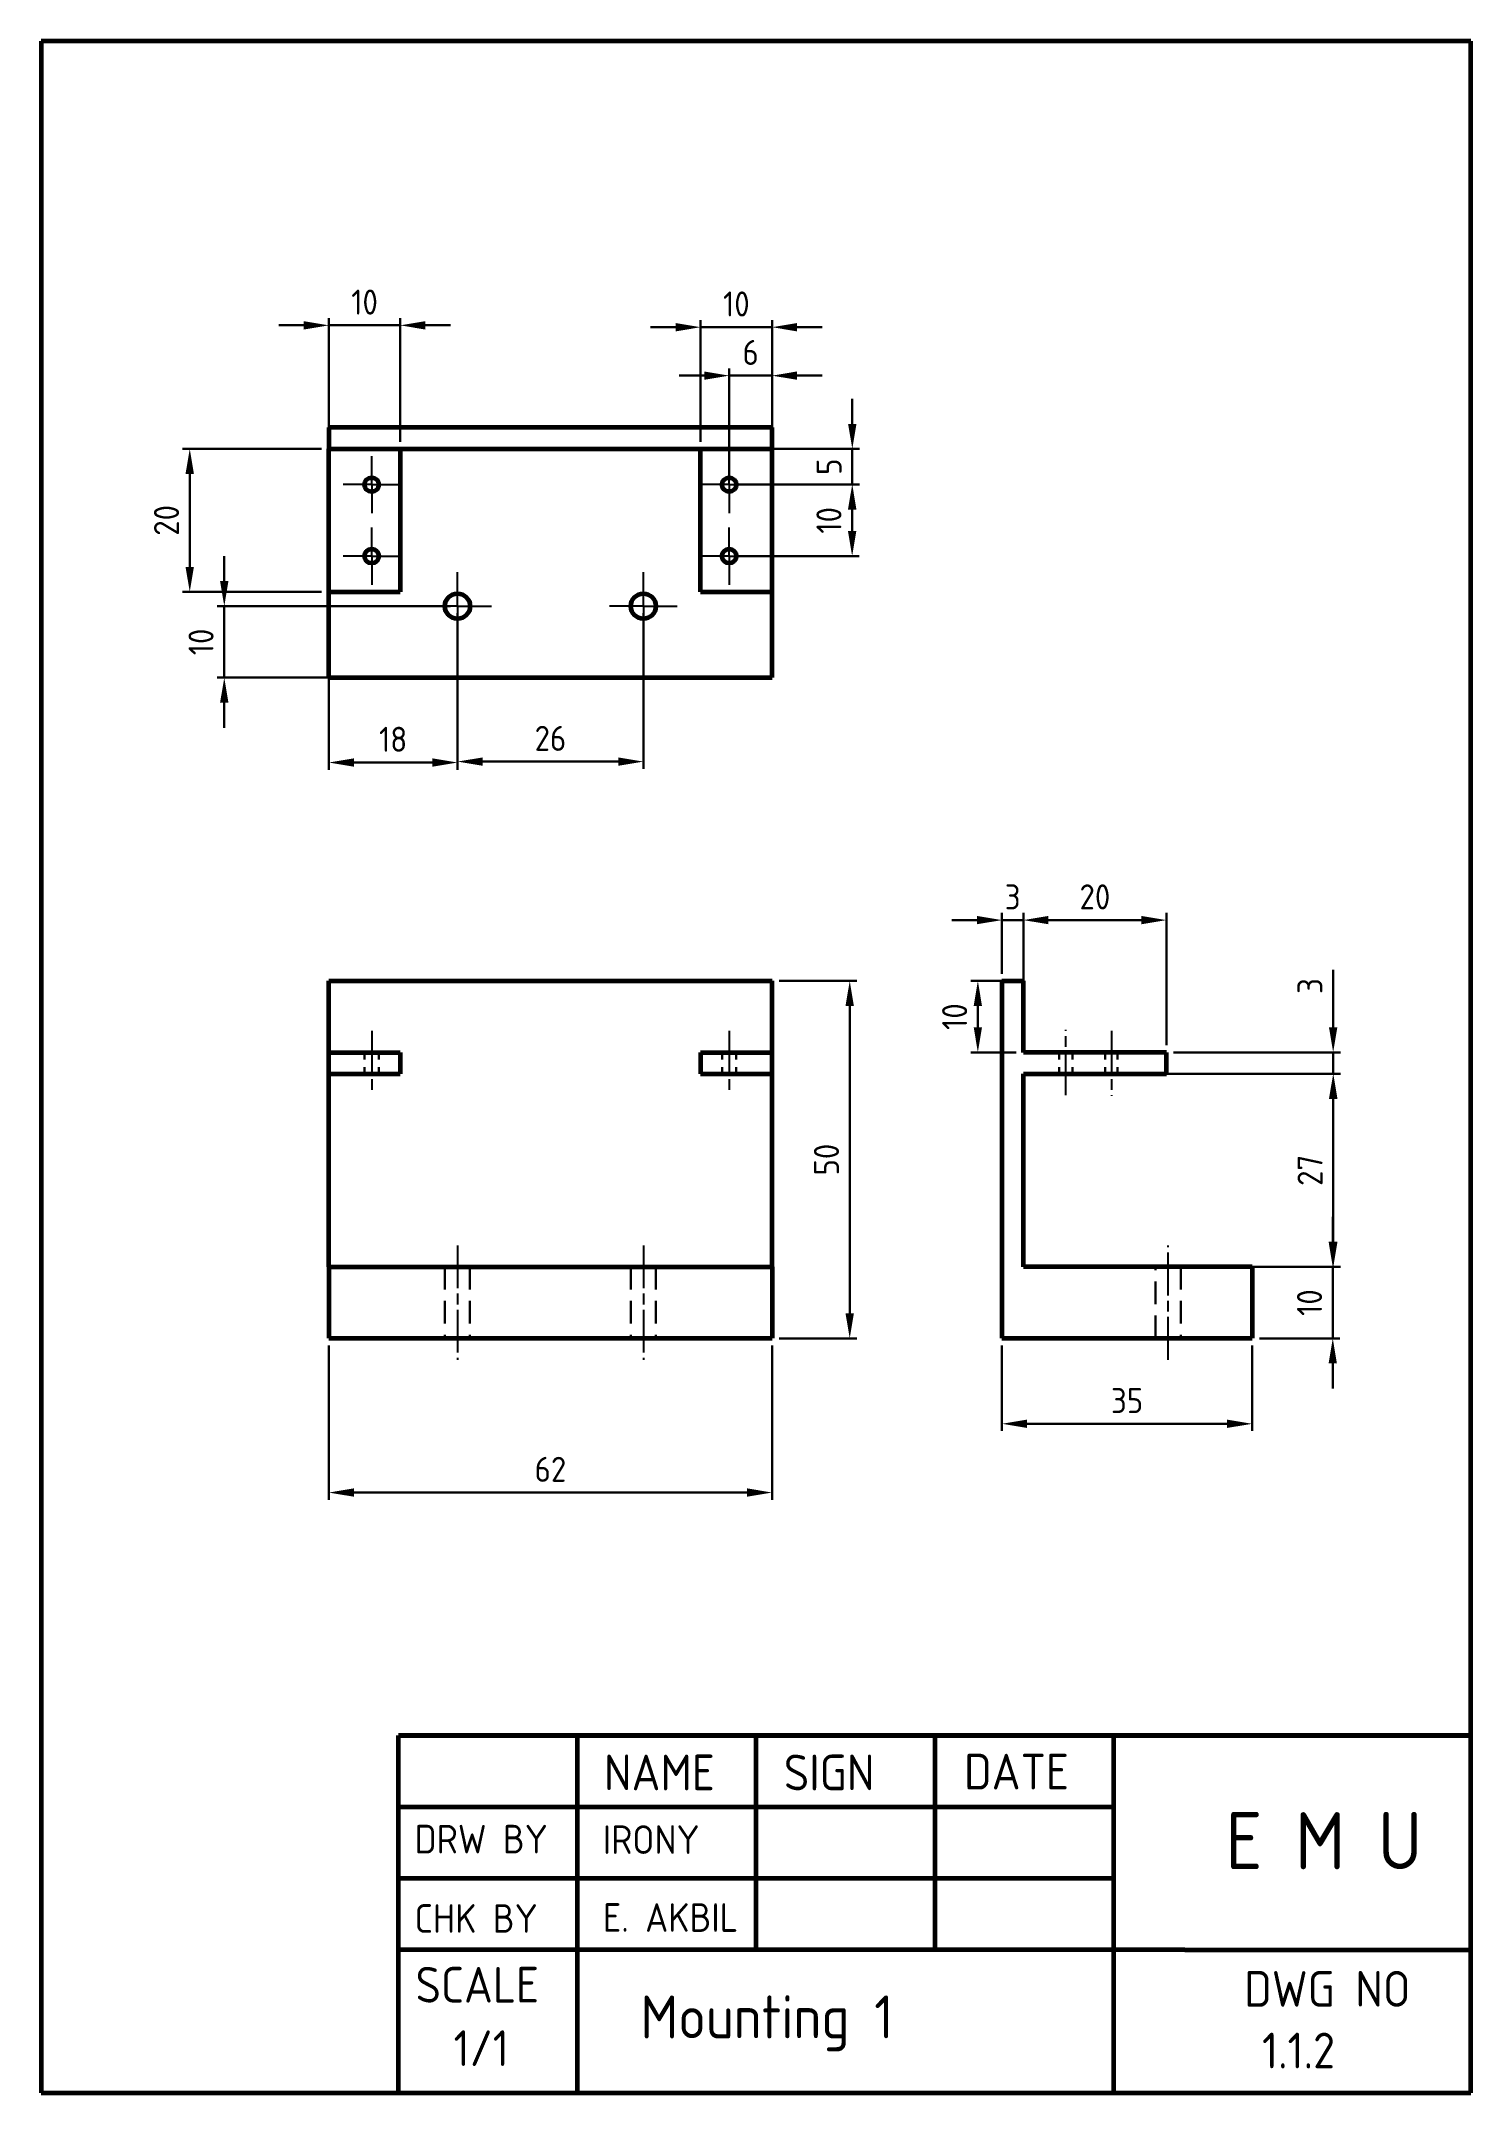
# Paper-space layout 'Title Block' of a CAD drawing. Header units: millimetres. Extents: x 4 to 204, y 4 to 291.
# The model-space entities are those that its viewports show. They can reach past a viewport. Long polylines and large blocks are cut down to what shows.
import ezdxf

# ---------------------------------------------------------------- set-up
doc = ezdxf.new("R2010")
doc.units = ezdxf.units.MM
for name, pattern in [('AM_ISO08W050', [18, 12, -1.5, 3, -1.5]), ('AM_ISO08W050x2', [9, 6, -0.75, 1.5, -0.75]), ('HIDDEN2', [4.7625, 3.175, -1.5875])]:
    doc.linetypes.add(name, pattern=pattern)
doc.layers.get('0').update_dxf_attribs({"lineweight": 60})
for name, color, linetype, lineweight in [('AM_7', 4, 'AM_ISO08W050', 25), ('Annotations', 50, 'Continuous', 30), ('Hidden Line', 7, 'HIDDEN2', 30)]:
    doc.layers.add(name, color=color, linetype=linetype, lineweight=lineweight)
doc.layers.add('viewport', color=7, linetype='Continuous')
doc.layers.get('viewport').off()
doc.styles.get("Standard").update_dxf_attribs({"font": 'ISOCP.SHX'})
doc.dimstyles.new('AM_ISO', dxfattribs={"dimtxt": 3.5, "dimasz": 3.5, "dimexe": 1, "dimexo": 1, "dimgap": 1.5, "dimtad": 1, "dimdsep": 46, "dimtxsty": 'Standard', "dimcen": 0, "dimclrd": 256, "dimclre": 256, "dimclrt": 2, "dimadec": 0, "dimazin": 2, "dimtp": 0.1, "dimtm": 0.1, "dimtfac": 0.71, "dimtdec": 3, "dimtmove": 0, "dimatfit": 3, "dimfxl": 1, "dimlwd": -1, "dimlwe": -1, "dimarcsym": 1})

psp = doc.layouts.new('Title Block')

# ---------------------------------------------------------------- texts
at = {"attachment_point": 1}
for s, insert, char_height, width in [('NAME', (82.94, 51.52), 5, 20.6755), ('SIGN', (108.1, 51.52), 5, 20.6755), ('DATE', (133.3, 51.64), 5, 20.6755), ('E M U', (169.88, 43.48), 8, 31.5091), ('DRW BY', (56.44, 41.7), 4, 27.5), ('IRONY', (82.78, 41.63), 4, 21.0405), ('CHK BY', (56.44, 30.6), 4, 27.5), ('E. AKBIL', (82.78, 30.73), 4, 21.0405), ('SCALE', (56.59, 21.83), 5, 20.6755), ('DWG NO', (172.48, 21.25), 5, 29.164), ('Mounting 1', (88.05, 17.83), 6, 82.5), ('1/1', (61.91, 12.96), 5, 20.6755), ('1.1.2', (174.98, 12.63), 5, 20.6755)]:
    psp.add_mtext(s, dxfattribs=dict(at, insert=insert, char_height=char_height, width=width))

msp = doc.modelspace()

# ---------------------------------------------------------------- blocks, each defined once
blk = doc.blocks.new('*D10')
at = {"layer": 'Annotations', "linetype": 'ByBlock', "transparency": 16777216}
for p, q in [((123.7, 206.44), (104.25, 206.44)), ((105.25, 189.94), (105.25, 202.94)), ((123.7, 186.44), (104.25, 186.44))]:
    blk.add_line(p, q, dxfattribs=at)
at = {"layer": 'Annotations', "transparency": 16777216}
for points in [[(104.66, 202.94), (105.83, 202.94), (105.25, 206.44)], [(104.66, 189.94), (105.83, 189.94), (105.25, 186.44)]]:
    blk.add_solid(points, dxfattribs=at)
at = {"layer": 'Defpoints', "color": 0, "transparency": 16777216}
for p in [(105.25, 206.44), (124.7, 206.44), (124.7, 186.44)]:
    blk.add_point(p, dxfattribs=at)
at = {"layer": 'Annotations', "color": 2, "transparency": 16777216, "insert": (102, 196.44), "char_height": 3.5, "attachment_point": 5, "rotation": 90}
blk.add_mtext('20', dxfattribs=at)
blk = doc.blocks.new('*D11')
at = {"layer": 'Annotations', "linetype": 'ByBlock', "transparency": 16777216}
for p, q in [((110.08, 187.94), (110.08, 191.44)), ((141.7, 184.44), (109.08, 184.44)), ((110.08, 184.44), (110.08, 174.44)), ((141.7, 174.44), (109.08, 174.44)), ((110.08, 170.94), (110.08, 167.44))]:
    blk.add_line(p, q, dxfattribs=at)
at = {"layer": 'Annotations', "transparency": 16777216}
for points in [[(109.49, 187.94), (110.66, 187.94), (110.08, 184.44)], [(109.49, 170.94), (110.66, 170.94), (110.08, 174.44)]]:
    blk.add_solid(points, dxfattribs=at)
at = {"layer": 'Defpoints', "color": 0, "transparency": 16777216}
for p in [(142.7, 184.44), (110.08, 174.44), (142.7, 174.44)]:
    blk.add_point(p, dxfattribs=at)
at = {"layer": 'Annotations', "color": 2, "transparency": 16777216, "insert": (106.83, 179.44), "char_height": 3.5, "attachment_point": 5, "rotation": 90}
blk.add_mtext('10', dxfattribs=at)
blk = doc.blocks.new('*D12')
at = {"layer": 'Annotations', "linetype": 'ByBlock', "transparency": 16777216}
for p, q in [((142.7, 183.44), (142.7, 161.57)), ((124.7, 179.44), (124.7, 161.57)), ((139.2, 162.57), (128.2, 162.57))]:
    blk.add_line(p, q, dxfattribs=at)
at = {"layer": 'Annotations', "transparency": 16777216}
for points in [[(128.2, 163.15), (128.2, 161.99), (124.7, 162.57)], [(139.2, 163.15), (139.2, 161.99), (142.7, 162.57)]]:
    blk.add_solid(points, dxfattribs=at)
at = {"layer": 'Defpoints', "color": 0, "transparency": 16777216}
for p in [(142.7, 184.44), (124.7, 180.44), (124.7, 162.57)]:
    blk.add_point(p, dxfattribs=at)
at = {"layer": 'Annotations', "color": 2, "transparency": 16777216, "insert": (133.7, 165.82), "char_height": 3.5, "attachment_point": 5}
blk.add_mtext('18', dxfattribs=at)
blk = doc.blocks.new('*D13')
at = {"layer": 'Annotations', "linetype": 'ByBlock', "transparency": 16777216}
for p, q in [((142.7, 183.44), (142.7, 161.7)), ((168.7, 183.44), (168.7, 161.7)), ((146.2, 162.7), (165.2, 162.7))]:
    blk.add_line(p, q, dxfattribs=at)
at = {"layer": 'Annotations', "transparency": 16777216}
for points in [[(146.2, 163.28), (146.2, 162.12), (142.7, 162.7)], [(165.2, 163.28), (165.2, 162.12), (168.7, 162.7)]]:
    blk.add_solid(points, dxfattribs=at)
at = {"layer": 'Defpoints', "color": 0, "transparency": 16777216}
for p in [(142.7, 184.44), (168.7, 184.44), (168.7, 162.7)]:
    blk.add_point(p, dxfattribs=at)
at = {"layer": 'Annotations', "color": 2, "transparency": 16777216, "insert": (155.7, 165.95), "char_height": 3.5, "attachment_point": 5}
blk.add_mtext('26', dxfattribs=at)
blk = doc.blocks.new('*D14')
at = {"layer": 'Annotations', "linetype": 'ByBlock', "transparency": 16777216}
for p, q in [((124.7, 207.44), (124.7, 224.72)), ((134.7, 207.44), (134.7, 224.72)), ((121.2, 223.72), (117.7, 223.72)), ((134.7, 223.72), (124.7, 223.72)), ((138.2, 223.72), (141.7, 223.72))]:
    blk.add_line(p, q, dxfattribs=at)
at = {"layer": 'Annotations', "transparency": 16777216}
for points in [[(121.2, 224.3), (121.2, 223.13), (124.7, 223.72)], [(138.2, 224.3), (138.2, 223.13), (134.7, 223.72)]]:
    blk.add_solid(points, dxfattribs=at)
at = {"layer": 'Defpoints', "color": 0, "transparency": 16777216}
for p in [(124.7, 223.72), (124.7, 206.44), (134.7, 206.44)]:
    blk.add_point(p, dxfattribs=at)
at = {"layer": 'Annotations', "color": 2, "transparency": 16777216, "insert": (129.7, 226.97), "char_height": 3.5, "attachment_point": 5}
blk.add_mtext('10', dxfattribs=at)
blk = doc.blocks.new('*D15')
at = {"layer": 'Annotations', "linetype": 'ByBlock', "transparency": 16777216}
for p, q in [((176.7, 207.44), (176.7, 224.46)), ((186.7, 207.44), (186.7, 224.46)), ((173.2, 223.46), (169.7, 223.46)), ((176.7, 223.46), (186.7, 223.46)), ((190.2, 223.46), (193.7, 223.46))]:
    blk.add_line(p, q, dxfattribs=at)
at = {"layer": 'Annotations', "transparency": 16777216}
for points in [[(173.2, 224.04), (173.2, 222.87), (176.7, 223.46)], [(190.2, 224.04), (190.2, 222.87), (186.7, 223.46)]]:
    blk.add_solid(points, dxfattribs=at)
at = {"layer": 'Defpoints', "color": 0, "transparency": 16777216}
for p in [(186.7, 223.46), (176.7, 206.44), (186.7, 206.44)]:
    blk.add_point(p, dxfattribs=at)
at = {"layer": 'Annotations', "color": 2, "transparency": 16777216, "insert": (181.7, 226.71), "char_height": 3.5, "attachment_point": 5}
blk.add_mtext('10', dxfattribs=at)
blk = doc.blocks.new('*D16')
at = {"layer": 'Annotations', "linetype": 'ByBlock', "transparency": 16777216}
for p, q in [((177.2, 216.68), (173.7, 216.68)), ((180.7, 202.44), (180.7, 217.68)), ((180.7, 216.68), (186.7, 216.68)), ((186.7, 202.44), (186.7, 217.68)), ((190.2, 216.68), (193.7, 216.68))]:
    blk.add_line(p, q, dxfattribs=at)
at = {"layer": 'Annotations', "transparency": 16777216}
for points in [[(177.2, 217.27), (177.2, 216.1), (180.7, 216.68)], [(190.2, 217.27), (190.2, 216.1), (186.7, 216.68)]]:
    blk.add_solid(points, dxfattribs=at)
at = {"layer": 'Defpoints', "color": 0, "transparency": 16777216}
for p in [(186.7, 216.68), (180.7, 201.44), (186.7, 201.44)]:
    blk.add_point(p, dxfattribs=at)
at = {"layer": 'Annotations', "color": 2, "transparency": 16777216, "insert": (183.7, 219.93), "char_height": 3.5, "attachment_point": 5}
blk.add_mtext('6', dxfattribs=at)
blk = doc.blocks.new('*D17')
at = {"layer": 'Annotations', "linetype": 'ByBlock', "transparency": 16777216}
for p, q in [((197.92, 209.94), (197.92, 213.44)), ((184.58, 206.44), (198.92, 206.44)), ((197.92, 201.44), (197.92, 206.44)), ((181.7, 201.44), (198.92, 201.44)), ((197.92, 197.94), (197.92, 194.44))]:
    blk.add_line(p, q, dxfattribs=at)
at = {"layer": 'Annotations', "transparency": 16777216}
for points in [[(197.33, 209.94), (198.5, 209.94), (197.92, 206.44)], [(197.33, 197.94), (198.5, 197.94), (197.92, 201.44)]]:
    blk.add_solid(points, dxfattribs=at)
at = {"layer": 'Defpoints', "color": 0, "transparency": 16777216}
for p in [(183.58, 206.44), (197.92, 206.44), (180.7, 201.44)]:
    blk.add_point(p, dxfattribs=at)
at = {"layer": 'Annotations', "color": 2, "transparency": 16777216, "insert": (194.67, 203.94), "char_height": 3.5, "attachment_point": 5, "rotation": 90}
blk.add_mtext('5', dxfattribs=at)
blk = doc.blocks.new('*D18')
at = {"layer": 'Annotations', "linetype": 'ByBlock', "transparency": 16777216}
for p, q in [((181.7, 201.44), (198.9, 201.44)), ((197.9, 194.94), (197.9, 197.94)), ((181.7, 191.44), (198.9, 191.44))]:
    blk.add_line(p, q, dxfattribs=at)
at = {"layer": 'Annotations', "transparency": 16777216}
for points in [[(197.31, 197.94), (198.48, 197.94), (197.9, 201.44)], [(197.31, 194.94), (198.48, 194.94), (197.9, 191.44)]]:
    blk.add_solid(points, dxfattribs=at)
at = {"layer": 'Defpoints', "color": 0, "transparency": 16777216}
for p in [(180.7, 201.44), (197.9, 201.44), (180.7, 191.44)]:
    blk.add_point(p, dxfattribs=at)
at = {"layer": 'Annotations', "color": 2, "transparency": 16777216, "insert": (194.65, 196.44), "char_height": 3.5, "attachment_point": 5, "rotation": 90}
blk.add_mtext('10', dxfattribs=at)
blk = doc.blocks.new('*D19')
at = {"layer": 'Annotations', "linetype": 'ByBlock', "transparency": 16777216}
for p, q in [((124.7, 81.03), (124.7, 59.46)), ((186.7, 81.03), (186.7, 59.46)), ((128.2, 60.46), (183.2, 60.46))]:
    blk.add_line(p, q, dxfattribs=at)
at = {"layer": 'Annotations', "transparency": 16777216}
for points in [[(128.2, 61.05), (128.2, 59.88), (124.7, 60.46)], [(183.2, 61.05), (183.2, 59.88), (186.7, 60.46)]]:
    blk.add_solid(points, dxfattribs=at)
at = {"layer": 'Defpoints', "color": 0, "transparency": 16777216}
for p in [(124.7, 82.03), (186.7, 82.03), (186.7, 60.46)]:
    blk.add_point(p, dxfattribs=at)
at = {"layer": 'Annotations', "color": 2, "transparency": 16777216, "insert": (155.7, 63.71), "char_height": 3.5, "attachment_point": 5}
blk.add_mtext('62', dxfattribs=at)
blk = doc.blocks.new('*D22')
at = {"layer": 'Annotations', "linetype": 'ByBlock', "transparency": 16777216}
for p, q in [((187.7, 132.03), (198.56, 132.03)), ((197.56, 85.53), (197.56, 128.53)), ((187.7, 82.03), (198.56, 82.03))]:
    blk.add_line(p, q, dxfattribs=at)
at = {"layer": 'Annotations', "transparency": 16777216}
for points in [[(196.97, 128.53), (198.14, 128.53), (197.56, 132.03)], [(196.97, 85.53), (198.14, 85.53), (197.56, 82.03)]]:
    blk.add_solid(points, dxfattribs=at)
at = {"layer": 'Defpoints', "color": 0, "transparency": 16777216}
for p in [(186.7, 132.03), (197.56, 132.03), (186.7, 82.03)]:
    blk.add_point(p, dxfattribs=at)
at = {"layer": 'Annotations', "color": 2, "transparency": 16777216, "insert": (194.31, 107.03), "char_height": 3.5, "attachment_point": 5, "rotation": 90}
blk.add_mtext('50', dxfattribs=at)
blk = doc.blocks.new('*D23')
at = {"layer": 'Annotations', "linetype": 'ByBlock', "transparency": 16777216}
for p, q in [((218.85, 133.03), (218.85, 141.53)), ((221.85, 133.03), (221.85, 141.53)), ((215.35, 140.53), (211.85, 140.53)), ((218.85, 140.53), (221.85, 140.53)), ((225.35, 140.53), (228.85, 140.53))]:
    blk.add_line(p, q, dxfattribs=at)
at = {"layer": 'Annotations', "transparency": 16777216}
for points in [[(215.35, 141.11), (215.35, 139.95), (218.85, 140.53)], [(225.35, 141.11), (225.35, 139.95), (221.85, 140.53)]]:
    blk.add_solid(points, dxfattribs=at)
at = {"layer": 'Defpoints', "color": 0, "transparency": 16777216}
for p in [(221.85, 140.53), (218.85, 132.03), (221.85, 132.03)]:
    blk.add_point(p, dxfattribs=at)
at = {"layer": 'Annotations', "color": 2, "transparency": 16777216, "insert": (220.35, 143.78), "char_height": 3.5, "attachment_point": 5}
blk.add_mtext('3', dxfattribs=at)
blk = doc.blocks.new('*D24')
at = {"layer": 'Annotations', "linetype": 'ByBlock', "transparency": 16777216}
for p, q in [((221.85, 123.03), (221.85, 141.53)), ((241.85, 123.03), (241.85, 141.53)), ((225.35, 140.53), (238.35, 140.53))]:
    blk.add_line(p, q, dxfattribs=at)
at = {"layer": 'Annotations', "transparency": 16777216}
for points in [[(225.35, 141.11), (225.35, 139.95), (221.85, 140.53)], [(238.35, 141.11), (238.35, 139.95), (241.85, 140.53)]]:
    blk.add_solid(points, dxfattribs=at)
at = {"layer": 'Defpoints', "color": 0, "transparency": 16777216}
for p in [(241.85, 140.53), (221.85, 122.03), (241.85, 122.03)]:
    blk.add_point(p, dxfattribs=at)
at = {"layer": 'Annotations', "color": 2, "transparency": 16777216, "insert": (231.85, 143.78), "char_height": 3.5, "attachment_point": 5}
blk.add_mtext('20', dxfattribs=at)
blk = doc.blocks.new('*D25')
at = {"layer": 'Annotations', "linetype": 'ByBlock', "transparency": 16777216}
for p, q in [((219.35, 132.03), (214.48, 132.03)), ((215.48, 125.53), (215.48, 128.53)), ((220.85, 122.03), (214.48, 122.03))]:
    blk.add_line(p, q, dxfattribs=at)
at = {"layer": 'Annotations', "transparency": 16777216}
for points in [[(214.9, 128.53), (216.06, 128.53), (215.48, 132.03)], [(214.9, 125.53), (216.06, 125.53), (215.48, 122.03)]]:
    blk.add_solid(points, dxfattribs=at)
at = {"layer": 'Defpoints', "color": 0, "transparency": 16777216}
for p in [(215.48, 132.03), (220.35, 132.03), (221.85, 122.03)]:
    blk.add_point(p, dxfattribs=at)
at = {"layer": 'Annotations', "color": 2, "transparency": 16777216, "insert": (212.23, 127.03), "char_height": 3.5, "attachment_point": 5, "rotation": 90}
blk.add_mtext('10', dxfattribs=at)
blk = doc.blocks.new('*D26')
at = {"layer": 'Annotations', "linetype": 'ByBlock', "transparency": 16777216}
for p, q in [((265.18, 125.53), (265.18, 133.58)), ((242.85, 122.03), (266.18, 122.03)), ((265.18, 119.03), (265.18, 122.03)), ((242.85, 119.03), (266.18, 119.03)), ((265.18, 115.53), (265.18, 112.03))]:
    blk.add_line(p, q, dxfattribs=at)
at = {"layer": 'Annotations', "transparency": 16777216}
for points in [[(264.59, 125.53), (265.76, 125.53), (265.18, 122.03)], [(264.59, 115.53), (265.76, 115.53), (265.18, 119.03)]]:
    blk.add_solid(points, dxfattribs=at)
at = {"layer": 'Defpoints', "color": 0, "transparency": 16777216}
for p in [(241.85, 122.03), (265.18, 122.03), (241.85, 119.03)]:
    blk.add_point(p, dxfattribs=at)
at = {"layer": 'Annotations', "color": 2, "transparency": 16777216, "insert": (261.93, 131.31), "char_height": 3.5, "attachment_point": 5, "rotation": 90}
blk.add_mtext('3', dxfattribs=at)
blk = doc.blocks.new('*D27')
at = {"layer": 'Annotations', "linetype": 'ByBlock', "transparency": 16777216}
for p, q in [((265.12, 95.53), (265.12, 99.03)), ((254.85, 92.03), (266.12, 92.03)), ((265.12, 82.03), (265.12, 92.03)), ((254.85, 82.03), (266.12, 82.03)), ((265.12, 78.53), (265.12, 75.03))]:
    blk.add_line(p, q, dxfattribs=at)
at = {"layer": 'Annotations', "transparency": 16777216}
for points in [[(264.54, 95.53), (265.7, 95.53), (265.12, 92.03)], [(264.54, 78.53), (265.7, 78.53), (265.12, 82.03)]]:
    blk.add_solid(points, dxfattribs=at)
at = {"layer": 'Defpoints', "color": 0, "transparency": 16777216}
for p in [(253.85, 92.03), (265.12, 92.03), (253.85, 82.03)]:
    blk.add_point(p, dxfattribs=at)
at = {"layer": 'Annotations', "color": 2, "transparency": 16777216, "insert": (261.87, 87.03), "char_height": 3.5, "attachment_point": 5, "rotation": 90}
blk.add_mtext('10', dxfattribs=at)
blk = doc.blocks.new('*D28')
at = {"layer": 'Annotations', "linetype": 'ByBlock', "transparency": 16777216}
for p, q in [((218.85, 81.03), (218.85, 69.08)), ((253.85, 81.03), (253.85, 69.08)), ((222.35, 70.08), (250.35, 70.08))]:
    blk.add_line(p, q, dxfattribs=at)
at = {"layer": 'Annotations', "transparency": 16777216}
for points in [[(222.35, 70.66), (222.35, 69.5), (218.85, 70.08)], [(250.35, 70.66), (250.35, 69.5), (253.85, 70.08)]]:
    blk.add_solid(points, dxfattribs=at)
at = {"layer": 'Defpoints', "color": 0, "transparency": 16777216}
for p in [(218.85, 82.03), (253.85, 82.03), (253.85, 70.08)]:
    blk.add_point(p, dxfattribs=at)
at = {"layer": 'Annotations', "color": 2, "transparency": 16777216, "insert": (236.35, 73.33), "char_height": 3.5, "attachment_point": 5}
blk.add_mtext('35', dxfattribs=at)
blk = doc.blocks.new('*D29')
at = {"layer": 'Annotations', "linetype": 'ByBlock', "transparency": 16777216}
for p, q in [((222.85, 119.03), (266.2, 119.03)), ((265.2, 95.53), (265.2, 115.53)), ((222.85, 92.03), (266.2, 92.03))]:
    blk.add_line(p, q, dxfattribs=at)
at = {"layer": 'Annotations', "transparency": 16777216}
for points in [[(264.61, 115.53), (265.78, 115.53), (265.2, 119.03)], [(264.61, 95.53), (265.78, 95.53), (265.2, 92.03)]]:
    blk.add_solid(points, dxfattribs=at)
at = {"layer": 'Defpoints', "color": 0, "transparency": 16777216}
for p in [(221.85, 119.03), (265.2, 119.03), (221.85, 92.03)]:
    blk.add_point(p, dxfattribs=at)
at = {"layer": 'Annotations', "color": 2, "transparency": 16777216, "insert": (261.95, 105.53), "char_height": 3.5, "attachment_point": 5, "rotation": 90}
blk.add_mtext('27', dxfattribs=at)

# ---------------------------------------------------------------- dimensions: what is measured, and where the dimension line sits
at = {"layer": 'Annotations'}
for base, p1, p2, picture, middle in [((124.696, 223.718), (134.696, 206.441), (124.696, 206.441), '*D14', (129.696, 226.968)), ((186.696, 223.458), (176.696, 206.441), (186.696, 206.441), '*D15', (181.696, 226.708)), ((186.696, 216.682), (180.696, 201.441), (186.696, 201.441), '*D16', (183.696, 219.932)), ((124.696, 162.57), (142.696, 184.441), (124.696, 180.441), '*D12', (133.696, 165.82)), ((168.696, 162.7), (142.696, 184.441), (168.696, 184.441), '*D13', (155.696, 165.95)), ((241.849, 140.529), (221.849, 122.035), (241.849, 122.035), '*D24', (231.849, 143.779)), ((186.696, 60.462), (124.696, 82.035), (186.696, 82.035), '*D19', (155.696, 63.713)), ((253.849, 70.081), (218.849, 82.035), (253.849, 82.035), '*D28', (236.349, 73.331))]:
    dim = msp.add_linear_dim(base=base, p1=p1, p2=p2, dimstyle='AM_ISO', dxfattribs=at)
    dim.commit()
    dim.dimension.update_dxf_attribs({"geometry": picture, "text_midpoint": middle})
for base, p1, p2, picture, middle in [((197.915, 206.441), (180.696, 201.441), (183.582, 206.441), '*D17', (194.665, 203.941)), ((197.897, 201.441), (180.696, 191.441), (180.696, 201.441), '*D18', (194.647, 196.441)), ((110.076, 174.441), (142.696, 184.441), (142.696, 174.441), '*D11', (106.826, 179.441)), ((265.177, 122.035), (241.849, 119.035), (241.849, 122.035), '*D26', (261.927, 131.307)), ((265.197, 119.035), (221.849, 92.035), (221.849, 119.035), '*D29', (261.947, 105.535)), ((265.121, 92.035), (253.849, 82.035), (253.849, 92.035), '*D27', (261.871, 87.035))]:
    dim = msp.add_linear_dim(base=base, p1=p1, p2=p2, angle=90, dimstyle='AM_ISO', dxfattribs=at)
    dim.commit()
    dim.dimension.update_dxf_attribs({"geometry": picture, "text_midpoint": middle})
for base, p1, p2, picture, middle in [((105.248, 206.441), (124.696, 186.441), (124.696, 206.441), '*D10', (105.248, 196.441)), ((197.558, 132.035), (186.696, 82.035), (186.696, 132.035), '*D22', (197.558, 107.035)), ((215.48, 132.035), (221.849, 122.035), (220.349, 132.035), '*D25', (215.48, 127.035))]:
    dim = msp.add_linear_dim(base=base, p1=p1, p2=p2, angle=90, dimstyle='AM_ISO', dxfattribs=at)
    dim.commit()
    dim.dimension.update_dxf_attribs({"geometry": picture, "text_midpoint": middle, "dimtype": 160})
dim = msp.add_linear_dim(base=(221.849, 140.529), p1=(218.849, 132.035), p2=(221.849, 132.035), dimstyle='AM_ISO', dxfattribs=at)
dim.commit()
dim.dimension.update_dxf_attribs({"geometry": '*D23', "text_midpoint": (220.349, 140.529), "dimtype": 160})

# ---------------------------------------------------------------- linework, layer by layer
for p, q in [((186.696, 209.441), (124.696, 209.441)), ((124.696, 209.441), (124.696, 206.441)), ((186.696, 206.441), (186.696, 209.441)), ((124.696, 206.441), (186.696, 206.441)), ((124.696, 186.441), (124.696, 206.441)), ((134.696, 206.441), (134.696, 186.441)), ((176.696, 186.441), (176.696, 206.441)), ((186.696, 186.441), (186.696, 206.441)), ((124.696, 186.441), (134.696, 186.441)), ((124.696, 174.441), (124.696, 186.441)), ((176.696, 186.441), (186.696, 186.441)), ((186.696, 174.441), (186.696, 186.441)), ((124.696, 174.441), (186.696, 174.441)), ((124.696, 132.035), (186.696, 132.035)), ((124.696, 122.035), (124.696, 132.035)), ((186.696, 122.035), (186.696, 132.035)), ((218.849, 132.035), (218.849, 82.035)), ((218.849, 132.035), (221.849, 132.035)), ((221.849, 122.035), (221.849, 132.035)), ((124.696, 122.035), (134.696, 122.035)), ((124.696, 119.035), (124.696, 122.035)), ((134.696, 122.035), (134.696, 119.035)), ((176.696, 122.035), (176.696, 119.035)), ((176.696, 122.035), (186.696, 122.035)), ((186.696, 119.035), (186.696, 122.035)), ((241.849, 122.035), (221.849, 122.035)), ((241.849, 119.035), (241.849, 122.035)), ((124.696, 119.035), (134.696, 119.035)), ((124.696, 92.035), (124.696, 119.035)), ((176.696, 119.035), (186.696, 119.035)), ((186.696, 92.035), (186.696, 119.035)), ((221.849, 119.035), (241.849, 119.035)), ((221.849, 92.035), (221.849, 119.035)), ((124.696, 92.035), (186.696, 92.035)), ((124.696, 92.035), (124.696, 82.035)), ((186.696, 92.035), (186.696, 82.035)), ((253.849, 92.035), (221.849, 92.035)), ((253.849, 92.035), (253.849, 82.035)), ((124.696, 82.035), (186.696, 82.035)), ((218.849, 82.035), (253.849, 82.035))]:
    msp.add_line(p, q)
for centre, radius in [((130.696, 201.441), 1), ((180.696, 201.441), 1), ((130.696, 191.441), 1), ((180.696, 191.441), 1), ((142.696, 184.441), 1.75), ((168.696, 184.441), 1.75)]:
    msp.add_circle(centre, radius)
at = {"layer": 'AM_7', "linetype": 'AM_ISO08W050x2'}
for p, q in [((130.696, 201.441), (130.696, 205.441)), ((180.696, 201.441), (180.696, 205.441)), ((130.696, 201.441), (126.696, 201.441)), ((130.696, 201.441), (134.696, 201.441)), ((130.696, 201.441), (130.696, 197.441)), ((180.696, 201.441), (176.696, 201.441)), ((180.696, 201.441), (184.696, 201.441)), ((180.696, 201.441), (180.696, 197.441)), ((130.696, 191.441), (130.696, 195.441)), ((180.696, 191.441), (180.696, 195.441)), ((130.696, 191.441), (126.696, 191.441)), ((130.696, 191.441), (134.696, 191.441)), ((130.696, 191.441), (130.696, 187.441)), ((180.696, 191.441), (176.696, 191.441)), ((180.696, 191.441), (184.696, 191.441)), ((180.696, 191.441), (180.696, 187.441)), ((142.696, 184.441), (142.696, 189.191)), ((168.696, 184.441), (168.696, 189.191)), ((142.696, 184.441), (137.946, 184.441)), ((142.696, 184.441), (147.446, 184.441)), ((142.696, 184.441), (142.696, 179.691)), ((168.696, 184.441), (163.946, 184.441)), ((168.696, 184.441), (173.446, 184.441)), ((168.696, 184.441), (168.696, 179.691)), ((130.696, 125.035), (130.696, 116.035)), ((180.696, 125.035), (180.696, 116.035)), ((227.786, 116.035), (227.786, 125.201)), ((234.165, 125.035), (234.165, 115.958)), ((142.696, 95.035), (142.696, 79.035)), ((168.696, 95.035), (168.696, 79.035)), ((242.099, 79.035), (242.099, 95.035))]:
    msp.add_line(p, q, dxfattribs=at)
at = {"layer": 'Hidden Line'}
for p, q in [((129.696, 122.035), (129.696, 121.012)), ((131.696, 122.035), (131.696, 121.012)), ((179.696, 122.035), (179.696, 121.012)), ((181.696, 122.035), (181.696, 121.012)), ((221.849, 122.035), (226.849, 122.035)), ((221.849, 122.035), (231.849, 122.035)), ((226.849, 122.035), (226.849, 121.012)), ((228.724, 122.035), (228.724, 121.012)), ((231.849, 122.035), (233.297, 122.035)), ((233.297, 122.035), (233.297, 121.012)), ((235.033, 122.039), (235.033, 121.015)), ((129.696, 119.035), (129.696, 119.961)), ((131.696, 119.035), (131.696, 119.961)), ((179.696, 119.035), (179.696, 119.961)), ((181.696, 119.035), (181.696, 119.961)), ((226.849, 119.035), (226.849, 119.961)), ((228.724, 119.035), (228.724, 119.961)), ((233.297, 119.035), (233.297, 119.961)), ((235.033, 119.039), (235.033, 119.965)), ((140.946, 92.035), (140.946, 82.035)), ((144.446, 92.035), (144.446, 82.035)), ((166.946, 92.035), (166.946, 82.035)), ((170.446, 92.035), (170.446, 82.035)), ((240.349, 82.035), (240.349, 92.035)), ((253.849, 92.035), (243.849, 92.035)), ((253.849, 92.035), (243.849, 92.035)), ((243.849, 92.035), (243.849, 82.035)), ((243.849, 82.035), (240.349, 82.035))]:
    msp.add_line(p, q, dxfattribs=at)

msp.set_redraw_order([(e.dxf.handle, doc.entitydb.next_handle()) for e in msp.query("TEXT MTEXT ATTDEF DIMENSION ARC_DIMENSION")])  # texts and dimensions are drawn at this point

# ---------------------------------------------------------------- linework, layer by layer
for p, q in [((204.2, 291.19), (4.2, 291.19)), ((4.2, 291.19), (4.2, 4.19)), ((204.2, 4.19), (204.2, 291.19)), ((54.2, 54.19), (204.2, 54.19)), ((54.2, 4.19), (54.2, 54.19)), ((164.2, 54.19), (54.2, 54.19)), ((154.2, 44.19), (54.2, 44.19)), ((154.2, 34.19), (54.2, 34.19)), ((164.2, 24.19), (54.2, 24.19)), ((79.2, 24.19), (79.2, 4.19)), ((4.2, 4.19), (204.2, 4.19))]:
    psp.add_line(p, q)
at = {"linetype": 'Continuous'}
for p, q in [((104.2, 54.19), (79.2, 54.19)), ((79.2, 54.19), (79.2, 24.19)), ((129.2, 54.19), (104.2, 54.19)), ((104.2, 54.19), (104.2, 24.19)), ((154.2, 54.19), (129.2, 54.19)), ((129.2, 54.19), (129.2, 24.19)), ((204.2, 54.19), (154.2, 54.19)), ((154.2, 54.19), (154.2, 4.19)), ((164.2, 24.19), (204.2, 24.19))]:
    psp.add_line(p, q, dxfattribs=at)

psp.set_redraw_order([(e.dxf.handle, doc.entitydb.next_handle()) for e in psp.query("TEXT MTEXT ATTDEF DIMENSION ARC_DIMENSION")])  # texts and dimensions are drawn at this point

# ---------------------------------------------------------------- viewports
at = {"layer": 'viewport', "view_target_point": (210, 148.5)}
psp.add_viewport(center=(104.2, 172.69), size=(200, 237), view_center_point=(-25.554, -3.52), view_height=237, dxfattribs=at)

doc.saveas('drawing.dxf')
